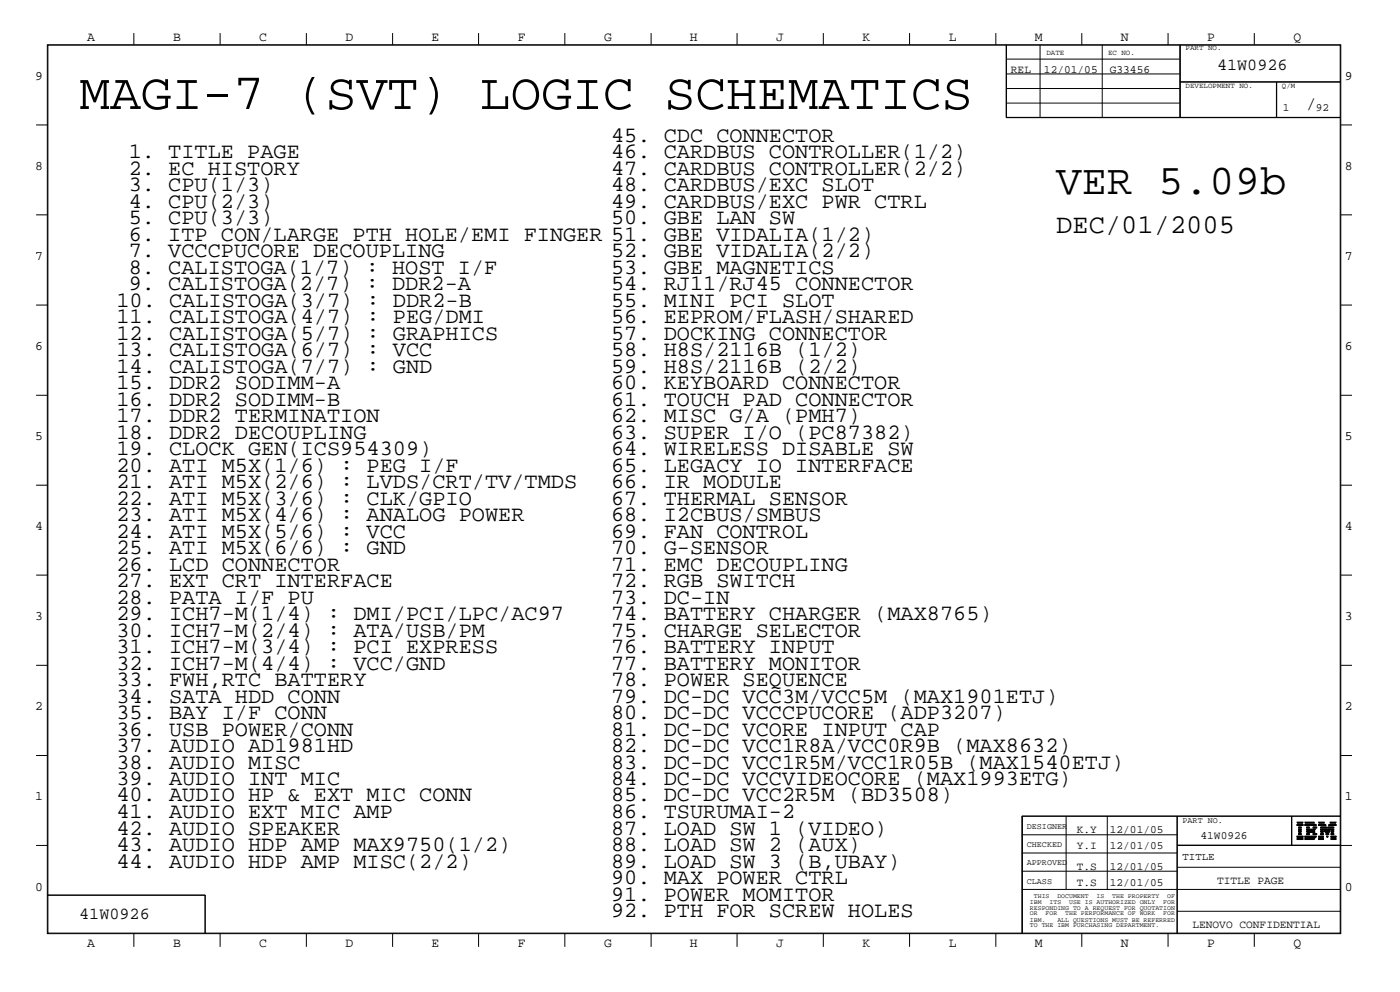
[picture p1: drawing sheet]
<svg xmlns="http://www.w3.org/2000/svg" width="423mm" height="300mm" viewBox="0 0 423 300" stroke-linecap="round" stroke-linejoin="round" font-family="sans-serif">
<defs><g id="words">
<text font-size="15.5" x="24" y="32.9">MAGI-7 (SVT) LOGIC SCHEMATICS</text>
<text font-size="12.8" x="319.4" y="58.5">VER 5.09b</text>
<text font-size="8.2" x="319.4" y="70.3">DEC/01/2005</text>
<g font-size="6.6">
<text x="39" y="47.8">1. TITLE PAGE</text>
<text x="184.8" y="42.8">45. CDC CONNECTOR</text>
<text x="184.8" y="47.8">46. CARDBUS CONTROLLER(1/2)</text>
<text x="39" y="52.8">2. EC HISTORY</text>
<text x="184.8" y="52.8">47. CARDBUS CONTROLLER(2/2)</text>
<text x="39" y="57.8">3. CPU(1/3)</text>
<text x="184.8" y="57.8">48. CARDBUS/EXC SLOT</text>
<text x="39" y="62.8">4. CPU(2/3)</text>
<text x="184.8" y="62.8">49. CARDBUS/EXC PWR CTRL</text>
<text x="39" y="67.8">5. CPU(3/3)</text>
<text x="184.8" y="67.8">50. GBE LAN SW</text>
<text x="39" y="72.8">6. ITP CON/LARGE PTH HOLE/EMI FINGER 51. GBE VIDALIA(1/2)</text>
<text x="39" y="77.8">7. VCCCPUCORE DECOUPLING</text>
<text x="184.8" y="77.8">52. GBE VIDALIA(2/2)</text>
<text x="39" y="82.7">8. CALISTOGA(1/7) : HOST I/F</text>
<text x="184.8" y="82.7">53. GBE MAGNETICS</text>
<text x="39" y="87.7">9. CALISTOGA(2/7) : DDR2-A</text>
<text x="184.8" y="87.7">54. RJ11/RJ45 CONNECTOR</text>
<text x="35.2" y="92.7">10. CALISTOGA(3/7) : DDR2-B</text>
<text x="184.8" y="92.7">55. MINI PCI SLOT</text>
<text x="35.2" y="97.7">11. CALISTOGA(4/7) : PEG/DMI</text>
<text x="184.8" y="97.7">56. EEPROM/FLASH/SHARED</text>
<text x="35.2" y="102.7">12. CALISTOGA(5/7) : GRAPHICS</text>
<text x="35.2" y="107.7">13. CALISTOGA(6/7) : VCC</text>
<text x="184.8" y="102.7">57. DOCKING CONNECTOR</text>
<text x="184.8" y="107.7">58. H8S/2116B (1/2)</text>
<text x="35.2" y="112.7">14. CALISTOGA(7/7) : GND</text>
<text x="184.8" y="112.7">59. H8S/2116B (2/2)</text>
<text x="35.2" y="117.7">15. DDR2 SODIMM-A</text>
<text x="184.8" y="117.7">60. KEYBOARD CONNECTOR</text>
<text x="35.2" y="122.6">16. DDR2 SODIMM-B</text>
<text x="184.8" y="122.6">61. TOUCH PAD CONNECTOR</text>
<text x="35.2" y="127.6">17. DDR2 TERMINATION</text>
<text x="184.8" y="127.6">62. MISC G/A (PMH7)</text>
<text x="35.2" y="137.6">19. CLOCK GEN(ICS954309)</text>
<text x="35.2" y="132.6">18. DDR2 DECOUPLING</text>
<text x="184.8" y="132.6">63. SUPER I/O (PC87382)</text>
<text x="184.8" y="137.6">64. WIRELESS DISABLE SW</text>
<text x="35.2" y="142.6">20. ATI M5X(1/6) : PEG I/F</text>
<text x="184.8" y="142.6">65. LEGACY IO INTERFACE</text>
<text x="35.2" y="147.6">21. ATI M5X(2/6) : LVDS/CRT/TV/TMDS</text>
<text x="184.8" y="147.6">66. IR MODULE</text>
<text x="35.2" y="152.6">22. ATI M5X(3/6) : CLK/GPIO</text>
<text x="184.8" y="152.6">67. THERMAL SENSOR</text>
<text x="35.2" y="157.6">23. ATI M5X(4/6) : ANALOG POWER</text>
<text x="184.8" y="157.6">68. I2CBUS/SMBUS</text>
<text x="35.2" y="167.5">25. ATI M5X(6/6) : GND</text>
<text x="35.2" y="162.5">24. ATI M5X(5/6) : VCC</text>
<text x="184.8" y="162.5">69. FAN CONTROL</text>
<text x="184.8" y="167.5">70. G-SENSOR</text>
<text x="35.2" y="172.5">26. LCD CONNECTOR</text>
<text x="184.8" y="172.5">71. EMC DECOUPLING</text>
<text x="35.2" y="177.5">27. EXT CRT INTERFACE</text>
<text x="184.8" y="177.5">72. RGB SWITCH</text>
<text x="35.2" y="182.5">28. PATA I/F PU</text>
<text x="184.8" y="182.5">73. DC-IN</text>
<text x="35.2" y="187.5">29. ICH7-M(1/4) : DMI/PCI/LPC/AC97</text>
<text x="184.8" y="187.5">74. BATTERY CHARGER (MAX8765)</text>
<text x="35.2" y="192.5">30. ICH7-M(2/4) : ATA/USB/PM</text>
<text x="35.2" y="197.5">31. ICH7-M(3/4) : PCI EXPRESS</text>
<text x="184.8" y="192.5">75. CHARGE SELECTOR</text>
<text x="184.8" y="197.5">76. BATTERY INPUT</text>
<text x="35.2" y="202.4">32. ICH7-M(4/4) : VCC/GND</text>
<text x="184.8" y="202.4">77. BATTERY MONITOR</text>
<text x="35.2" y="207.4">33. FWH,RTC BATTERY</text>
<text x="184.8" y="207.4">78. POWER SEQUENCE</text>
<text x="35.2" y="212.4">34. SATA HDD CONN</text>
<text x="184.8" y="212.4">79. DC-DC VCC3M/VCC5M (MAX1901ETJ)</text>
<text x="35.2" y="217.4">35. BAY I/F CONN</text>
<text x="184.8" y="217.4">80. DC-DC VCCCPUCORE (ADP3207)</text>
<text x="35.2" y="227.4">37. AUDIO AD1981HD</text>
<text x="35.2" y="222.4">36. USB POWER/CONN</text>
<text x="184.8" y="227.4">82. DC-DC VCC1R8A/VCC0R9B (MAX8632)</text>
<text x="184.8" y="222.4">81. DC-DC VCORE INPUT CAP</text>
<text x="35.2" y="232.4">38. AUDIO MISC</text>
<text x="184.8" y="232.4">83. DC-DC VCC1R5M/VCC1R05B (MAX1540ETJ)</text>
<text x="35.2" y="237.4">39. AUDIO INT MIC</text>
<text x="184.8" y="237.4">84. DC-DC VCCVIDEOCORE (MAX1993ETG)</text>
<text x="35.2" y="242.3">40. AUDIO HP &amp; EXT MIC CONN</text>
<text x="184.8" y="242.3">85. DC-DC VCC2R5M (BD3508)</text>
<text x="35.2" y="247.3">41. AUDIO EXT MIC AMP</text>
<text x="184.8" y="247.3">86. TSURUMAI-2</text>
<text x="35.2" y="252.3">42. AUDIO SPEAKER</text>
<text x="35.2" y="257.3">43. AUDIO HDP AMP MAX9750(1/2)</text>
<text x="184.8" y="252.3">87. LOAD SW 1 (VIDEO)</text>
<text x="184.8" y="257.3">88. LOAD SW 2 (AUX)</text>
<text x="35.2" y="262.3">44. AUDIO HDP AMP MISC(2/2)</text>
<text x="184.8" y="262.2">89. LOAD SW 3 (B,UBAY)</text>
<text x="184.8" y="267.2">90. MAX POWER CTRL</text>
<text x="184.8" y="272.2">91. POWER MOMITOR</text>
<text x="184.8" y="277.2">92. PTH FOR SCREW HOLES</text>
</g>
<text font-size="5.2" x="395" y="32.9">/</text>
<g font-size="5.1">
<text x="368" y="21.2">41W0926</text>
<text x="24" y="277.9">41W0926</text>
</g>
<g font-size="4">
<text x="26.3" y="12.5">A</text>
<text x="52.3" y="12.5">B</text>
<text x="78.4" y="12.5">C</text>
<text x="104.5" y="12.5">D</text>
<text x="130.5" y="12.5">E</text>
<text x="156.6" y="12.5">F</text>
<text x="182.6" y="12.5">G</text>
<text x="208.6" y="12.5">H</text>
<text x="234.7" y="12.5">J</text>
<text x="260.8" y="12.5">K</text>
<text x="286.9" y="12.5">L</text>
<text x="312.9" y="12.5">M</text>
<text x="339" y="12.5">N</text>
<text x="365" y="12.5">P</text>
<text x="391.1" y="12.5">Q</text>
<text x="10.7" y="24.1">9</text>
<text x="406.7" y="24.1">9</text>
<text x="10.7" y="51.4">8</text>
<text x="406.7" y="51.4">8</text>
<text x="10.7" y="78.6">7</text>
<text x="406.7" y="78.6">7</text>
<text x="10.7" y="105.8">6</text>
<text x="406.7" y="105.8">6</text>
<text x="10.7" y="133.1">5</text>
<text x="406.7" y="133.1">5</text>
<text x="10.7" y="160.2">4</text>
<text x="406.7" y="160.2">4</text>
<text x="10.7" y="187.5">3</text>
<text x="406.7" y="187.5">3</text>
<text x="10.7" y="214.7">2</text>
<text x="406.7" y="214.7">2</text>
<text x="10.7" y="241.9">1</text>
<text x="406.7" y="241.9">1</text>
<text x="10.7" y="269.2">0</text>
<text x="406.7" y="269.2">0</text>
<text x="26.3" y="286.2">A</text>
<text x="52.3" y="286.2">B</text>
<text x="78.4" y="286.2">C</text>
<text x="104.5" y="286.2">D</text>
<text x="130.5" y="286.2">E</text>
<text x="156.6" y="286.2">F</text>
<text x="182.6" y="286.2">G</text>
<text x="208.6" y="286.2">H</text>
<text x="234.7" y="286.2">J</text>
<text x="260.8" y="286.2">K</text>
<text x="286.9" y="286.2">L</text>
<text x="312.9" y="286.2">M</text>
<text x="339" y="286.2">N</text>
<text x="365" y="286.2">P</text>
<text x="391.1" y="286.2">Q</text>
</g>
<g font-size="3.4">
<text x="305.7" y="22.1">REL</text>
<text x="315.7" y="22.1">12/01/05</text>
<text x="335.6" y="22.1">G33456</text>
<text x="387.9" y="33.6">1</text>
<text x="397.9" y="33.6">92</text>
<text x="325.6" y="251.8">K.Y</text>
<text x="335.6" y="251.8">12/01/05</text>
<text x="325.6" y="256.7">Y.I</text>
<text x="335.6" y="256.7">12/01/05</text>
<text x="363" y="253.5">41W0926</text>
<text x="325.6" y="263">T.S</text>
<text x="335.6" y="263">12/01/05</text>
<text x="325.6" y="268">T.S</text>
<text x="335.6" y="268">12/01/05</text>
<text x="368" y="267.2">TITLE PAGE</text>
<text x="360.6" y="280.4">LENOVO CONFIDENTIAL</text>
</g>
<text font-size="3.2" x="357.6" y="260">TITLE</text>
<g font-size="2.5">
<text x="310.5" y="250.6">DESIGNER</text>
<text x="357.6" y="248.9">PART NO.</text>
<text x="310.5" y="256.1">CHECKED</text>
<text x="310.5" y="261.6">APPROVED</text>
<text x="310.5" y="267.1">CLASS</text>
</g>
<g font-size="2.3">
<text x="316.4" y="16.7">DATE</text>
<text x="335.1" y="16.7">EC NO.</text>
<text x="358.5" y="15.2">PART NO.</text>
<text x="358.5" y="26.6">DEVELOPMENT NO.</text>
<text x="387.6" y="26.6">Q/M</text>
</g>
<g font-size="2">
<text x="311.4" y="273.2">IBM</text>
<text x="311.4" y="275">RESPONDING TO A REQUEST FOR QUOTATION</text>
<text x="312.6" y="271.5">THIS</text>
<text x="317.4" y="273.2">ITS</text>
<text x="319.7" y="271.5">DOCUMENT</text>
<text x="323.3" y="273.2">USE IS AUTHORIZED ONLY</text>
<text x="331.6" y="271.5">IS</text>
<text x="336.3" y="271.5">THE PROPERTY</text>
<text x="351.7" y="273.2">FOR</text>
<text x="352.9" y="271.5">OF</text>
<text x="311.4" y="276.7">OR</text>
<text x="311.4" y="278.6">IBM.</text>
<text x="311.4" y="280.3">TO THE IBM PURCHASING DEPARTMENT.</text>
<text x="316.2" y="276.7">FOR</text>
<text x="319.7" y="278.6">ALL QUESTIONS MUST BE REFERRED</text>
<text x="322.1" y="276.7">THE PERFORMANCE OF WORK</text>
<text x="351.7" y="276.7">FOR</text>
</g>
</g></defs>
<g fill="none" stroke="#000" stroke-width=".3">
<path d="M14.3 13.5h391.1v268.7h-391.1zM14.5 13.6h390.8v268.5h-390.8zM40.5 10v3.5M66.6 10v3.5M92.6 10v3.5M118.7 10v3.5M144.7 10v3.5M170.8 10v3.5M196.9 10v3.5M222.9 10v3.5M249 10v3.5M275 10v3.5"/>
<path d="M301.1 10v3.5M304.2 13.5v22.1h101.2M304.2 17.9h52.6M304.3 13.5v22.1M314.5 13.5v22.1M327.1 10v3.5M333.3 13.5v22.1M353.2 10v3.5M356.8 13.5v22.1M356.9 13.5v22.1M379.3 10v3.5M10.9 37.8h3.4"/>
<path d="M304.2 35.5h101.2M304.2 26.8h52.6M304.2 22.4h52.6M304.3 31.2h52.5M356.8 24.8h48.6M356.8 24.7h48.6M386 24.8v10.8M405.4 37.8h3.4M10.9 64.9h3.4M405.4 64.9h3.4M10.9 92.2h3.4M405.4 92.2h3.4"/>
<path d="M10.9 119.5h3.4M405.4 119.5h3.4M10.9 146.7h3.4M405.4 146.7h3.4M10.9 173.8h3.4M405.4 173.8h3.4M10.9 201.1h3.4M405.4 201.1h3.4M10.9 228.4h3.4M405.4 228.4h3.4M10.9 255.6h3.4M309 246.8h96.4"/>
<path d="M309 257.8h46.9M309 252.3h46.9M309.2 246.7v35.4M322.4 246.7v22.2M334.8 246.7v22.2M355.9 246.7v35.4M355.9 255.5h49.5M355.9 255.6h52.9M356 246.7v35.4M390.5 246.7v8.9M390.6 246.7v8.9M392.2 253.7l1.8 .1z"/>
<path d="M392.2 253.6h1.8zM392.2 253.4l1.8 .1zM392.2 253l1.8 .1zM392.2 252.8l1.8 .1zM392.2 252.8h1.8zM392.2 249.5h1.8zM392.2 249.4l1.8 .1zM392.2 249.2l1.8 .1zM392.2 248.9h1.8zM392.2 248.7h1.8zM392.2 248.5l1.8 .1zM392.6 252.3h.9z"/>
<path d="M392.6 252.2h.9zM392.6 252l.9 .1zM392.6 251.7h.9zM392.6 251.5h.9zM392.6 251.3l.9 .1zM392.6 250.9l.9 .1zM392.6 250.8h.9zM392.6 250.6l.9 .1zM392.6 250.2l.9 .1zM392.6 250l.9 .1zM392.6 250h.9zM394.6 253.7l2.8 .1z"/>
<path d="M394.6 253.6h2.9zM394.6 253.4l2.9 .1zM394.6 248.9h2.9zM394.6 248.7h2.9zM394.6 248.5l2.8 .1zM394.6 253l3.3 .1zM394.6 252.8l3.4 .1zM394.6 252.8h3.4zM394.6 249.5h3.4zM394.6 249.4l3.4 .1zM394.6 249.2l3.3 .1zM395.1 251.7h2.6z"/>
<path d="M395.1 251.5h2.5zM395.1 251.3l2.4 .1zM395.1 250.9l2.4 .1zM395.1 250.8h2.5zM395.1 250.6l2.6 .1zM395.1 252.3h.8zM395.1 252.2h.8zM395.1 252l.8 .1zM395.1 250.2l.8 .1zM395.1 250l.8 .1zM395.1 250h.8zM397 252.3h1.1z"/>
<path d="M397 252.2h1.1zM397 252l1.1 .1zM397 250.2l1.1 .1zM397 250l1.1 .1zM397 250h1.1zM398.7 253.7l1.5 .1zM398.7 253.6h1.5zM398.7 253.4l1.5 .1zM398.7 253l1.5 .1zM398.7 252.8l1.5 .1zM398.7 252.8h1.5zM398.7 249.5h2.2z"/>
<path d="M398.7 249.4l2.2 .1zM398.7 249.2l2.1 .1zM398.7 248.9h1.8zM398.7 248.7h1.8zM398.7 248.5l1.7 .1zM399.3 252.3h.9zM399.3 252.2h.9zM399.3 252l.9 .1zM399.3 251.7h.9zM399.3 251.5h.9zM399.3 251.3l.9 .1zM399.3 250.9l.9 .1z"/>
<path d="M399.3 250.8h.9zM399.3 250.6l.9 .1zM399.3 250.2l2 .1zM399.3 250l1.9 .1zM399.3 250h1.8zM400.3 250.6l2 .1zM400.4 250.9l1.8 .1zM400.4 250.8h1.8zM400.5 251.3l1.6 .1zM400.6 251.5h1.5zM400.7 251.7h1.3zM400.9 252.2h.9z"/>
<path d="M400.9 252l.9 .1zM401 252.3h.7zM401.1 252.8h.4zM401.2 252.8l.3 .1zM401.3 253l.1 .1zM401.4 250.2l1.9 .1zM401.5 250l1.8 .1zM401.5 250h1.8zM401.8 249.5h2.2zM401.9 249.4l2.1 .1zM401.9 249.2l2.1 .1zM402.1 248.9h1.9z"/>
<path d="M402.1 248.7h1.9zM402.2 248.5l1.8 .1zM402.5 253.7l1.5 .1zM402.5 253.6h1.5zM402.5 253.4l1.5 .1zM402.5 253l1.5 .1zM402.5 252.8l1.5 .1zM402.5 252.8h1.5zM402.5 252.3h.8zM402.5 252.2h.8zM402.5 252l.8 .1zM402.5 251.7h.8z"/>
<path d="M402.5 251.5h.8zM402.5 251.3l.8 .1zM402.5 250.9l.8 .1zM402.5 250.8h.8zM402.5 250.6l.8 .1zM405.4 246.7h-96.4v35.4M14.3 270.5h47.8v11.6M14.3 270.6h47.8M62 270.5v11.6M309 268.9h96.4M309 263.3h46.9M355.9 275.5h49.5"/>
<path d="M355.9 262.2h49.5M40.5 282.1v4.1M66.6 282.1v4.1M92.6 282.1v4.1M118.7 282.1v4.1M144.7 282.1v4.1M170.8 282.1v4.1M196.9 282.1v4.1M222.9 282.1v4.1M249 282.1v4.1M275 282.1v4.1M301.1 282.1v4.1"/>
<path d="M327.1 282.1v4.1M353.2 282.1v4.1M379.3 282.1v4.1"/>
</g>
<use href="#words"/>
</svg>
